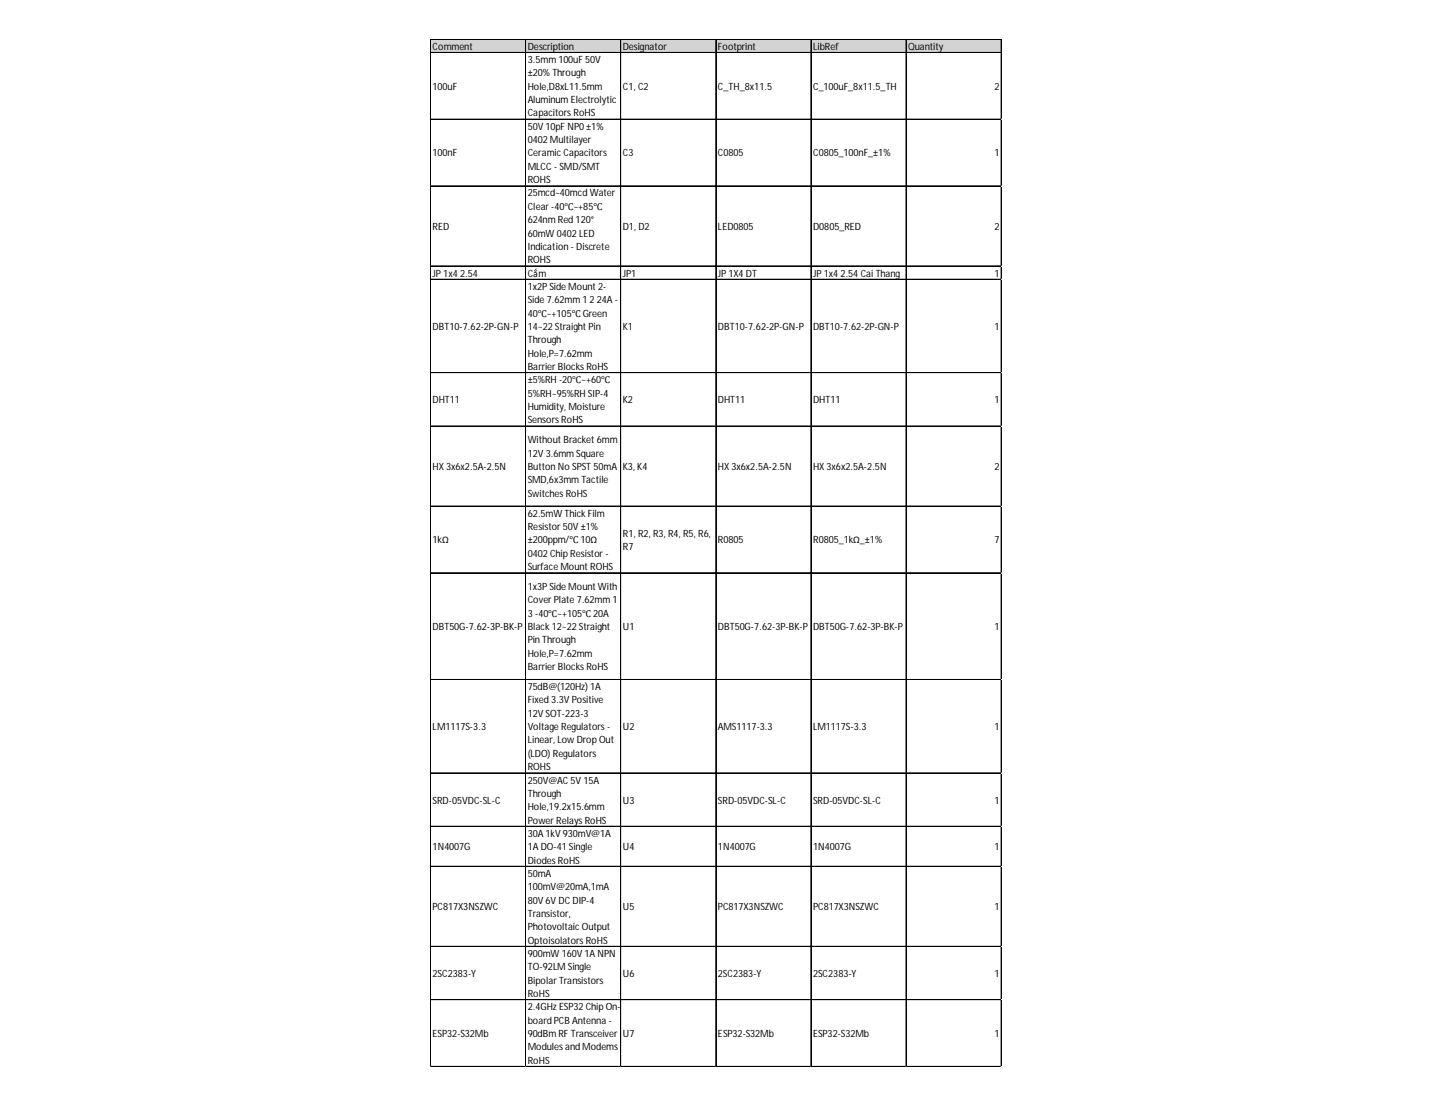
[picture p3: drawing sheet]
<svg xmlns="http://www.w3.org/2000/svg" width="279mm" height="216mm" viewBox="0 0 279 216" stroke-linecap="round" stroke-linejoin="round" font-family="sans-serif">
<defs><g id="words">
<g font-size="1.9">
<text x="84.3" y="9.7">Comment</text>
<text x="102.8" y="9.7">Description</text>
<text x="121.4" y="9.7">Designator</text>
<text x="139.9" y="9.7">Footprint</text>
<text x="158.4" y="9.7">LibRef</text>
<text x="177" y="9.7">Quantity</text>
<text x="84.3" y="17.5">100uF</text>
<text x="102.8" y="12.3">3.5mm 100uF 50V</text>
<text x="102.8" y="14.9">±20% Through</text>
<text x="102.8" y="17.5">Hole,D8xL11.5mm</text>
<text x="121.4" y="17.5">C1, C2</text>
<text x="139.9" y="17.5">C_TH_8x11.5</text>
<text x="158.4" y="17.5">C_100uF_8x11.5_TH</text>
<text x="193.8" y="17.5">2</text>
<text x="102.8" y="20.1">Aluminum Electrolytic</text>
<text x="102.8" y="22.7">Capacitors RoHS</text>
<text x="102.8" y="25.3">50V 10pF NP0 ±1%</text>
<text x="102.8" y="27.9">0402 Multilayer</text>
<text x="84.3" y="30.5">100nF</text>
<text x="102.8" y="30.5">Ceramic Capacitors</text>
<text x="102.8" y="33.1">MLCC - SMD/SMT</text>
<text x="102.8" y="35.7">ROHS</text>
<text x="121.4" y="30.5">C3</text>
<text x="139.9" y="30.5">C0805</text>
<text x="158.4" y="30.5">C0805_100nF_±1%</text>
<text x="193.8" y="30.5">1</text>
<text x="102.8" y="38.3">25mcd~40mcd Water</text>
<text x="102.8" y="40.9">Clear -40℃~+85℃</text>
<text x="84.3" y="44.8">RED</text>
<text x="102.8" y="43.5">624nm Red 120°</text>
<text x="102.8" y="46.1">60mW 0402 LED</text>
<text x="121.4" y="44.8">D1, D2</text>
<text x="139.9" y="44.8">LED0805</text>
<text x="158.4" y="44.8">D0805_RED</text>
<text x="193.8" y="44.8">2</text>
<text x="84.3" y="53.9">JP 1x4 2.54</text>
<text x="102.8" y="48.7">Indication - Discrete</text>
<text x="102.8" y="51.3">ROHS</text>
<text x="102.8" y="53.9">Cắm</text>
<text x="121.4" y="53.9">JP1</text>
<text x="139.9" y="53.9">JP 1X4 DT</text>
<text x="158.4" y="53.9">JP 1x4 2.54 Cai Thang</text>
<text x="193.8" y="53.9">1</text>
<text x="102.8" y="56.5">1x2P Side Mount 2-</text>
<text x="102.8" y="59.1">Side 7.62mm 1 2 24A -</text>
<text x="84.3" y="64.3">DBT10-7.62-2P-GN-P</text>
<text x="102.8" y="61.7">40℃~+105℃ Green</text>
<text x="102.8" y="64.3">14~22 Straight Pin</text>
<text x="121.4" y="64.3">K1</text>
<text x="139.9" y="64.3">DBT10-7.62-2P-GN-P</text>
<text x="158.4" y="64.3">DBT10-7.62-2P-GN-P</text>
<text x="193.8" y="64.3">1</text>
<text x="102.8" y="66.9">Through</text>
<text x="102.8" y="69.5">Hole,P=7.62mm</text>
<text x="102.8" y="72.1">Barrier Blocks RoHS</text>
<text x="102.8" y="74.7">±5%RH -20℃~+60℃</text>
<text x="102.8" y="77.3">5%RH~95%RH SIP-4</text>
<text x="84.3" y="78.6">DHT11</text>
<text x="102.8" y="79.9">Humidity, Moisture</text>
<text x="102.8" y="82.5">Sensors RoHS</text>
<text x="121.4" y="78.6">K2</text>
<text x="139.9" y="78.6">DHT11</text>
<text x="158.4" y="78.6">DHT11</text>
<text x="193.8" y="78.6">1</text>
<text x="102.8" y="86.4">Without Bracket 6mm</text>
<text x="102.8" y="89">12V 3.6mm Square</text>
<text x="84.3" y="91.6">HX 3x6x2.5A-2.5N</text>
<text x="102.8" y="91.6">Button No SPST 50mA</text>
<text x="102.8" y="94.2">SMD,6x3mm Tactile</text>
<text x="121.4" y="91.6">K3, K4</text>
<text x="139.9" y="91.6">HX 3x6x2.5A-2.5N</text>
<text x="158.4" y="91.6">HX 3x6x2.5A-2.5N</text>
<text x="193.8" y="91.6">2</text>
<text x="102.8" y="96.8">Switches RoHS</text>
<text x="102.8" y="100.7">62.5mW Thick Film</text>
<text x="84.3" y="105.9">1kΩ</text>
<text x="102.8" y="103.3">Resistor 50V ±1%</text>
<text x="102.8" y="105.9">±200ppm/℃ 10Ω</text>
<text x="121.4" y="104.6">R1, R2, R3, R4, R5, R6,</text>
<text x="121.4" y="107.2">R7</text>
<text x="139.9" y="105.9">R0805</text>
<text x="158.4" y="105.9">R0805_1kΩ_±1%</text>
<text x="193.8" y="105.9">7</text>
<text x="102.8" y="108.5">0402 Chip Resistor -</text>
<text x="102.8" y="111.1">Surface Mount ROHS</text>
<text x="102.8" y="115">1x3P Side Mount With</text>
<text x="102.8" y="117.6">Cover Plate 7.62mm 1</text>
<text x="84.3" y="122.8">DBT50G-7.62-3P-BK-P</text>
<text x="102.8" y="120.2">3 -40℃~+105℃ 20A</text>
<text x="102.8" y="122.8">Black 12~22 Straight</text>
<text x="102.8" y="125.4">Pin Through</text>
<text x="121.4" y="122.8">U1</text>
<text x="139.9" y="122.8">DBT50G-7.62-3P-BK-P</text>
<text x="158.4" y="122.8">DBT50G-7.62-3P-BK-P</text>
<text x="193.8" y="122.8">1</text>
<text x="102.8" y="128">Hole,P=7.62mm</text>
<text x="102.8" y="130.6">Barrier Blocks RoHS</text>
<text x="102.8" y="134.5">75dB@(120Hz) 1A</text>
<text x="102.8" y="137.1">Fixed 3.3V Positive</text>
<text x="84.3" y="142.3">LM1117S-3.3</text>
<text x="102.8" y="139.7">12V SOT-223-3</text>
<text x="102.8" y="142.3">Voltage Regulators -</text>
<text x="121.4" y="142.3">U2</text>
<text x="139.9" y="142.3">AMS1117-3.3</text>
<text x="158.4" y="142.3">LM1117S-3.3</text>
<text x="193.8" y="142.3">1</text>
<text x="102.8" y="144.9">Linear, Low Drop Out</text>
<text x="102.8" y="147.5">(LDO) Regulators</text>
<text x="102.8" y="150.1">ROHS</text>
<text x="102.8" y="152.7">250V@AC 5V 15A</text>
<text x="102.8" y="155.3">Through</text>
<text x="84.3" y="156.6">SRD-05VDC-SL-C</text>
<text x="102.8" y="157.9">Hole,19.2x15.6mm</text>
<text x="102.8" y="160.5">Power Relays RoHS</text>
<text x="121.4" y="156.6">U3</text>
<text x="139.9" y="156.6">SRD-05VDC-SL-C</text>
<text x="158.4" y="156.6">SRD-05VDC-SL-C</text>
<text x="193.8" y="156.6">1</text>
<text x="84.3" y="165.7">1N4007G</text>
<text x="102.8" y="163.1">30A 1kV 930mV@1A</text>
<text x="102.8" y="165.7">1A DO-41 Single</text>
<text x="121.4" y="165.7">U4</text>
<text x="139.9" y="165.7">1N4007G</text>
<text x="158.4" y="165.7">1N4007G</text>
<text x="193.8" y="165.7">1</text>
<text x="102.8" y="168.3">Diodes RoHS</text>
<text x="102.8" y="170.9">50mA</text>
<text x="102.8" y="173.5">100mV@20mA,1mA</text>
<text x="84.3" y="177.4">PC817X3NSZWC</text>
<text x="102.8" y="176.1">80V 6V DC DIP-4</text>
<text x="102.8" y="178.7">Transistor,</text>
<text x="121.4" y="177.4">U5</text>
<text x="139.9" y="177.4">PC817X3NSZWC</text>
<text x="158.4" y="177.4">PC817X3NSZWC</text>
<text x="193.8" y="177.4">1</text>
<text x="102.8" y="181.3">Photovoltaic Output</text>
<text x="102.8" y="183.9">Optoisolators RoHS</text>
<text x="84.3" y="190.4">2SC2383-Y</text>
<text x="102.8" y="186.5">900mW 160V 1A NPN</text>
<text x="102.8" y="189.1">TO-92LM Single</text>
<text x="102.8" y="191.7">Bipolar Transistors</text>
<text x="121.4" y="190.4">U6</text>
<text x="139.9" y="190.4">2SC2383-Y</text>
<text x="158.4" y="190.4">2SC2383-Y</text>
<text x="193.8" y="190.4">1</text>
<text x="102.8" y="194.3">RoHS</text>
<text x="102.8" y="196.9">2.4GHz ESP32 Chip On-</text>
<text x="84.3" y="202.1">ESP32-S32Mb</text>
<text x="102.8" y="199.5">board PCB Antenna -</text>
<text x="102.8" y="202.1">90dBm RF Transceiver</text>
<text x="121.4" y="202.1">U7</text>
<text x="139.9" y="202.1">ESP32-S32Mb</text>
<text x="158.4" y="202.1">ESP32-S32Mb</text>
<text x="193.8" y="202.1">1</text>
<text x="102.8" y="204.7">Modules and Modems</text>
<text x="102.8" y="207.3">RoHS</text>
</g>
</g></defs>
<path d="M83.9 7.7h111.3v2.6h-111.3z" fill="#d3d3d3"/>
<g fill="none" stroke="#000" stroke-width=".19">
<path d="M83.9 7.6v200.3M84 7.6h111.2M84 7.7h111.2M84 10.2h111.2M84 10.3h111.2M102.4 7.7v200.2M120.9 7.7v200.2M121 7.7v200.2M139.5 7.7v200.2M158 7.7v200.2M176.5 7.7v200.2M176.6 7.7v200.2"/>
<path d="M195.1 7.7v200.2M84 23.2h111.2M84 23.3h111.2M84 36.2h111.2M84 36.3h111.2M84 51.8h111.2M84 51.9h111.2M84 54.4h111.2M84 54.5h111.2M84 72.6h111.2M84 72.7h111.2M84 83h111.2"/>
<path d="M84 83.1h111.2M84 98.6h111.2M84 98.7h111.2M84 111.6h111.2M84 111.7h111.2M84 132.4h111.2M84 132.5h111.2M84 150.6h111.2M84 150.7h111.2M84 161h111.2M84 161.1h111.2M84 168.8h111.2"/>
<path d="M84 184.4h111.2M84 194.8h111.2M84 207.8h111.2"/>
</g>
<path d="M83.9 207.9h.1" fill="none" stroke="#e0e0e0" stroke-width=".19"/>
<path d="M83.9 207.9h.1z" fill="#e0e0e0"/>
<path d="M102.4 207.9h.1" fill="none" stroke="#e0e0e0" stroke-width=".19"/>
<path d="M102.4 207.9h.1z" fill="#e0e0e0"/>
<path d="M120.9 207.9h.1" fill="none" stroke="#e0e0e0" stroke-width=".19"/>
<path d="M120.9 207.9h.1z" fill="#e0e0e0"/>
<path d="M139.5 207.9h.1" fill="none" stroke="#e0e0e0" stroke-width=".19"/>
<path d="M139.5 207.9h.1z" fill="#e0e0e0"/>
<path d="M158 207.9h.1" fill="none" stroke="#e0e0e0" stroke-width=".19"/>
<path d="M158 207.9h.1z" fill="#e0e0e0"/>
<path d="M176.5 207.9h.1" fill="none" stroke="#e0e0e0" stroke-width=".19"/>
<path d="M176.5 207.9h.1z" fill="#e0e0e0"/>
<path d="M195.1 207.9h.1" fill="none" stroke="#e0e0e0" stroke-width=".19"/>
<path d="M195.1 207.9h.1z" fill="#e0e0e0"/>
<path d="M195.2 23.2h.1" fill="none" stroke="#e0e0e0" stroke-width=".19"/>
<path d="M195.2 23.2v.1z" fill="#e0e0e0"/>
<path d="M195.2 36.2h.1" fill="none" stroke="#e0e0e0" stroke-width=".19"/>
<path d="M195.2 36.2v.1z" fill="#e0e0e0"/>
<path d="M195.2 51.8h.1" fill="none" stroke="#e0e0e0" stroke-width=".19"/>
<path d="M195.2 51.8v.1z" fill="#e0e0e0"/>
<path d="M195.2 54.4h.1" fill="none" stroke="#e0e0e0" stroke-width=".19"/>
<path d="M195.2 54.4v.1z" fill="#e0e0e0"/>
<path d="M195.2 72.6h.1" fill="none" stroke="#e0e0e0" stroke-width=".19"/>
<path d="M195.2 72.6v.1z" fill="#e0e0e0"/>
<path d="M195.2 83h.1" fill="none" stroke="#e0e0e0" stroke-width=".19"/>
<path d="M195.2 83v.1z" fill="#e0e0e0"/>
<path d="M195.2 98.6h.1" fill="none" stroke="#e0e0e0" stroke-width=".19"/>
<path d="M195.2 98.6v.1z" fill="#e0e0e0"/>
<path d="M195.2 111.6h.1" fill="none" stroke="#e0e0e0" stroke-width=".19"/>
<path d="M195.2 111.6v.1z" fill="#e0e0e0"/>
<path d="M195.2 132.4h.1" fill="none" stroke="#e0e0e0" stroke-width=".19"/>
<path d="M195.2 132.4v.1z" fill="#e0e0e0"/>
<path d="M195.2 150.6h.1" fill="none" stroke="#e0e0e0" stroke-width=".19"/>
<path d="M195.2 150.6v.1z" fill="#e0e0e0"/>
<path d="M195.2 161h.1" fill="none" stroke="#e0e0e0" stroke-width=".19"/>
<path d="M195.2 161v.1z" fill="#e0e0e0"/>
<path d="M195.2 168.8h.1" fill="none" stroke="#e0e0e0" stroke-width=".19"/>
<path d="M195.2 168.8v.1z" fill="#e0e0e0"/>
<path d="M195.2 184.4h.1" fill="none" stroke="#e0e0e0" stroke-width=".19"/>
<path d="M195.2 184.4v.1z" fill="#e0e0e0"/>
<path d="M195.2 194.8h.1" fill="none" stroke="#e0e0e0" stroke-width=".19"/>
<path d="M195.2 194.8v.1z" fill="#e0e0e0"/>
<path d="M195.2 207.8h.1" fill="none" stroke="#e0e0e0" stroke-width=".19"/>
<path d="M195.2 207.8v.1z" fill="#e0e0e0"/>
<use href="#words"/>
</svg>
